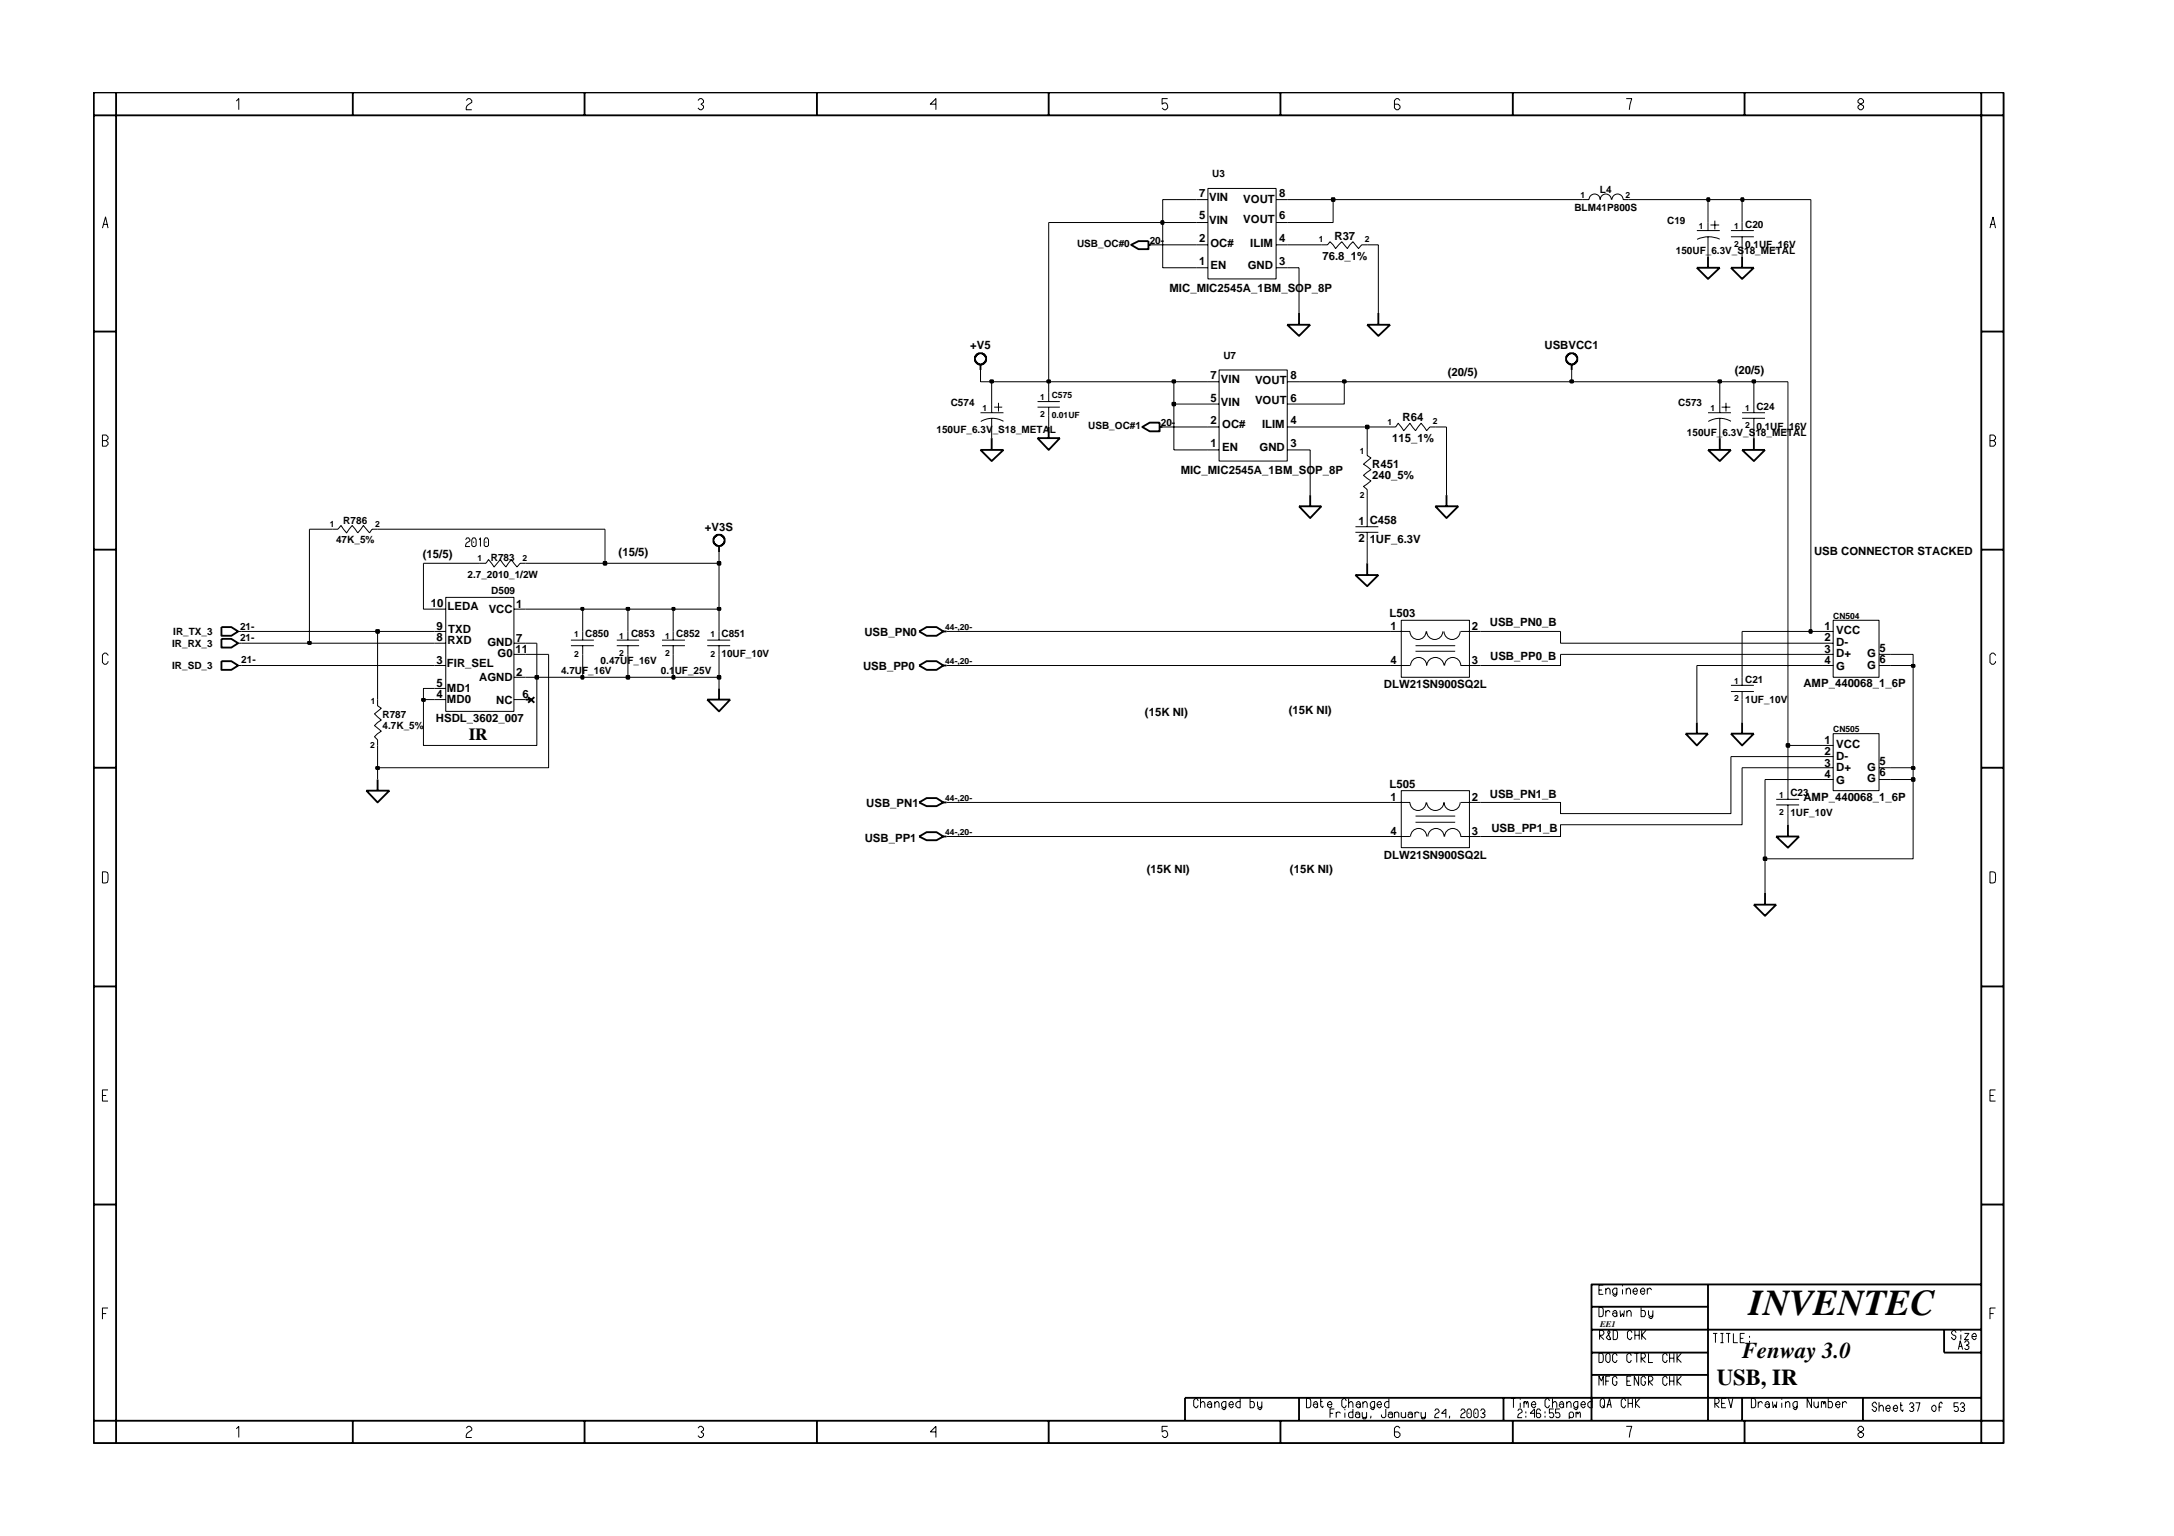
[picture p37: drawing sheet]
<svg xmlns="http://www.w3.org/2000/svg" width="297mm" height="210mm" viewBox="0 0 297 210" stroke-linecap="round" stroke-linejoin="round" font-family="sans-serif">
<defs><g id="words">
<text font-size="5" x="239" y="179.7">INVENTEC</text>
<g font-size="3.1">
<text x="238" y="185.6">Fenway 3.0</text>
<text x="234.6" y="189.2">USB, IR</text>
</g>
<text font-size="2.3" x="64" y="101.1">IR</text>
<g font-size="1.6">
<text x="163.9" y="30">5</text>
<text x="163.9" y="26.9">7</text>
<text x="165.2" y="27.4">VIN</text>
<text x="169.9" y="27.7">VOUT</text>
<text x="174.8" y="30">6</text>
<text x="174.8" y="26.9">8</text>
<text x="163.9" y="33.1">2</text>
<text x="165.2" y="30.6">VIN</text>
<text x="165.4" y="33.7">OC#</text>
<text x="169.9" y="30.4">VOUT</text>
<text x="170.8" y="33.7">ILIM</text>
<text x="174.8" y="33.1">4</text>
<text x="180.7" y="35.5">76.8_1%</text>
<text x="182.3" y="32.8">R37</text>
<text x="159.8" y="39.9">MIC_MIC2545A_1BM_SOP_8P</text>
<text x="163.9" y="36.3">1</text>
<text x="165.4" y="36.8">EN</text>
<text x="170.5" y="36.8">GND</text>
<text x="174.8" y="36.3">3</text>
<text x="132.6" y="47.7">+V5</text>
<text x="211" y="47.7">USBVCC1</text>
<text x="165.4" y="51.7">7</text>
<text x="166.8" y="52.3">VIN</text>
<text x="171.5" y="52.5">VOUT</text>
<text x="176.3" y="51.7">8</text>
<text x="197.8" y="51.4">(20/5)</text>
<text x="237" y="51.1">(20/5)</text>
<text x="165.4" y="54.9">5</text>
<text x="165.4" y="57.9">2</text>
<text x="166.8" y="55.5">VIN</text>
<text x="167" y="58.5">OC#</text>
<text x="171.5" y="55.2">VOUT</text>
<text x="172.4" y="58.5">ILIM</text>
<text x="176.3" y="54.9">6</text>
<text x="176.3" y="57.9">4</text>
<text x="191.6" y="57.6">R64</text>
<text x="161.3" y="64.8">MIC_MIC2545A_1BM_SOP_8P</text>
<text x="165.4" y="61.1">1</text>
<text x="167" y="61.6">EN</text>
<text x="172.1" y="61.6">GND</text>
<text x="176.3" y="61.1">3</text>
<text x="187.5" y="65.5">240_5%</text>
<text x="187.5" y="64">R451</text>
<text x="190.2" y="60.4">115_1%</text>
<text x="185.6" y="71.7">1 C458</text>
<text x="57.8" y="76.2">(15/5)</text>
<text x="84.5" y="76">(15/5)</text>
<text x="96.3" y="72.6">+V3S</text>
<text x="185.6" y="74.1">2</text>
<text x="187.1" y="74.3">1UF_6.3V</text>
<text x="247.9" y="75.9">USB CONNECTOR STACKED</text>
<text x="58.9" y="83">10</text>
<text x="61.2" y="83.4">LEDA</text>
<text x="66.8" y="83.8">VCC</text>
<text x="70.5" y="83.1">1</text>
<text x="59.6" y="87.6">8</text>
<text x="59.6" y="86.1">9</text>
<text x="61.2" y="88">RXD</text>
<text x="61.2" y="86.5">TXD</text>
<text x="66.6" y="88.2">GND</text>
<text x="68" y="89.8">G0</text>
<text x="70.4" y="89.3">11</text>
<text x="70.5" y="87.7">7</text>
<text x="118.1" y="86.9">USB_PN0</text>
<text x="189.9" y="84.3">L503</text>
<text x="190" y="86.1">1</text>
<text x="201.1" y="86.1">2</text>
<text x="203.6" y="85.5">USB_PN0_B</text>
<text x="249.3" y="89.3">3</text>
<text x="249.3" y="87.6">2</text>
<text x="249.3" y="86.1">1</text>
<text x="250.9" y="89.8">D+</text>
<text x="250.9" y="88.2">D-</text>
<text x="250.9" y="86.7">VCC</text>
<text x="255.1" y="89.8">G</text>
<text x="256.8" y="89">5</text>
<text x="59.6" y="90.8">3</text>
<text x="59.6" y="95.4">4</text>
<text x="59.6" y="93.9">5</text>
<text x="61.1" y="91.1">FIR_SEL</text>
<text x="61.1" y="94.6">MD1</text>
<text x="65.5" y="93.1">AGND</text>
<text x="70.5" y="92.4">2</text>
<text x="71.4" y="95.4">6</text>
<text x="117.9" y="91.5">USB_PP0</text>
<text x="189.1" y="94.1">DLW21SN900SQ2L</text>
<text x="190" y="90.8">4</text>
<text x="201.1" y="90.8">3</text>
<text x="203.6" y="90.2">USB_PP0_B</text>
<text x="246.4" y="93.9">AMP_440068_1_6P</text>
<text x="249.3" y="90.8">4</text>
<text x="250.9" y="91.5">G</text>
<text x="255.1" y="91.4">G</text>
<text x="256.8" y="90.6">6</text>
<text x="59.6" y="98.6">HSDL_3602_007</text>
<text x="61.1" y="96.1">MD0</text>
<text x="67.8" y="96.2">NC</text>
<text x="156.4" y="97.8">(15K NI)</text>
<text x="176.1" y="97.5">(15K NI)</text>
<text x="249.3" y="101.7">1</text>
<text x="189.9" y="107.7">L505</text>
<text x="249.3" y="106.4">4</text>
<text x="249.3" y="104.7">3</text>
<text x="249.3" y="103.2">2</text>
<text x="250.9" y="107.1">G</text>
<text x="250.9" y="105.3">D+</text>
<text x="250.9" y="103.8">D-</text>
<text x="250.9" y="102.3">VCC</text>
<text x="255.1" y="105.3">G</text>
<text x="255.1" y="106.9">G</text>
<text x="256.8" y="104.5">5</text>
<text x="256.8" y="106.1">6</text>
<text x="118.4" y="110.2">USB_PN1</text>
<text x="190" y="109.4">1</text>
<text x="201.1" y="109.4">2</text>
<text x="203.6" y="109">USB_PN1_B</text>
<text x="203.8" y="113.7">USB_PP1_B</text>
<text x="246.4" y="109.4">AMP_440068_1_6P</text>
<text x="118.2" y="115.1">USB_PP1</text>
<text x="156.7" y="119.3">(15K NI)</text>
<text x="176.2" y="119.3">(15K NI)</text>
<text x="189.1" y="117.4">DLW21SN900SQ2L</text>
<text x="190" y="114.1">4</text>
<text x="201.1" y="114.1">3</text>
</g>
<g font-size="1.4">
<text x="165.6" y="24.2">U3</text>
<text x="215.1" y="28.8">BLM41P800S</text>
<text x="218.6" y="26.3">L4</text>
<text x="147.2" y="33.8">USB_OC#0</text>
<text x="157.1" y="33.3">20-</text>
<text x="227.8" y="30.6">C19</text>
<text x="229" y="34.6">150UF_6.3V_S18_METAL</text>
<text x="238.4" y="31.2">C20</text>
<text x="238.4" y="33.9">0.1UF_16V</text>
<text x="167.2" y="49.1">U7</text>
<text x="128" y="59.1">150UF_6.3V_S18_METAL</text>
<text x="129.9" y="55.5">C574</text>
<text x="148.7" y="58.7">USB_OC#1</text>
<text x="158.6" y="58.2">20-</text>
<text x="229.3" y="55.5">C573</text>
<text x="230.5" y="59.5">150UF_6.3V_S18_METAL</text>
<text x="240" y="58.8">0.1UF_16V</text>
<text x="240" y="56">C24</text>
<text x="46.9" y="71.6">R786</text>
<text x="45.9" y="74.3">47K_5%</text>
<text x="67.1" y="76.6">R783</text>
<text x="63.9" y="78.9">2.7_2010_1/2W</text>
<text x="67.1" y="81.2">D509</text>
<text x="23.5" y="88.4">IR_RX_3</text>
<text x="23.7" y="86.8">IR_TX_3</text>
<text x="32.8" y="86.1">21-</text>
<text x="32.8" y="87.6">21-</text>
<text x="80" y="87.1">C850</text>
<text x="86.2" y="87.1">C853</text>
<text x="92.4" y="87.1">C852</text>
<text x="98.6" y="87.1">C851</text>
<text x="98.6" y="89.8">10UF_10V</text>
<text x="23.5" y="91.4">IR_SD_3</text>
<text x="33" y="90.6">21-</text>
<text x="76.7" y="92.1">4.7UF_16V</text>
<text x="82.1" y="90.8">0.47UF_16V</text>
<text x="90.3" y="92.1">0.1UF_25V</text>
<text x="238.4" y="93.3">C21</text>
<text x="52.3" y="99.7">4.7K_5%</text>
<text x="52.3" y="98.1">R787</text>
<text x="238.4" y="96">1UF_10V</text>
<text x="244.6" y="111.5">1UF_10V</text>
<text x="244.6" y="108.8">C23</text>
</g>
<g font-size="1.2">
<text x="215.9" y="27.1">1</text>
<text x="222.1" y="27.1">2</text>
<text x="180.2" y="33.1">1</text>
<text x="186.5" y="33.1">2</text>
<text x="232.1" y="31.3">1</text>
<text x="236.9" y="31.3">1</text>
<text x="236.9" y="33.7">2</text>
<text x="134.2" y="56.2">1</text>
<text x="142.1" y="54.6">1</text>
<text x="142.1" y="57">2</text>
<text x="143.7" y="57.2">0.01UF</text>
<text x="143.7" y="54.5">C575</text>
<text x="189.6" y="58">1</text>
<text x="195.8" y="57.9">2</text>
<text x="233.7" y="56.2">1</text>
<text x="238.4" y="56.2">1</text>
<text x="238.4" y="58.5">2</text>
<text x="185.8" y="62">1</text>
<text x="45.1" y="72">1</text>
<text x="51.3" y="72">2</text>
<text x="185.8" y="68.1">2</text>
<text x="65.2" y="76.6">1</text>
<text x="71.4" y="76.6">2</text>
<text x="78.4" y="89.8">2</text>
<text x="78.4" y="87.1">1</text>
<text x="84.6" y="87.3">1</text>
<text x="84.6" y="89.6">2</text>
<text x="90.9" y="87.3">1</text>
<text x="90.9" y="89.6">2</text>
<text x="97.1" y="89.8">2</text>
<text x="97.1" y="87.1">1</text>
<text x="129.1" y="86.1">44-,20-</text>
<text x="250.5" y="84.6">CN504</text>
<text x="129.1" y="90.8">44-,20-</text>
<text x="236.9" y="93.5">1</text>
<text x="236.9" y="95.9">2</text>
<text x="50.7" y="96.2">1</text>
<text x="250.5" y="100.1">CN505</text>
<text x="50.6" y="102.2">2</text>
<text x="129.1" y="109.4">44-,20-</text>
<text x="243.1" y="109.1">1</text>
<text x="243.1" y="111.4">2</text>
<text x="129.1" y="114.1">44-,20-</text>
<text x="218.6" y="181.3">EE1</text>
</g>
</g></defs>
<g fill="none" stroke="#000" stroke-width=".14">
<path d="M163.5 27.3h1.5M163.5 30.4h1.5M163.5 33.5h1.5M163.5 36.6h1.5M165 25.8h9.4v12.3h-9.4zM174.4 27.3h1.5M174.4 30.4h1.5M174.4 33.5h1.5M174.4 36.6h1.5M180.5 33.5h.9l.3-.5 .8 1 .8-1 .8 1 .8-1 .7 1 .4-.5h.8M216.3 27.3h.8a.76 .76 0 0 1 .8-.8 .76 .76 0 0 1 .7 .8 .76 .76 0 0 1 .8-.8 .76 .76 0 0 1 .8 .8M220.2 27.3a.76 .76 0 0 1 .8-.8 .76 .76 0 0 1 .8 .8h.7"/>
<path d="M231.8 31.5h3.2M233.4 30.4v1.1M233.4 32.4v1.1M233.7 30.7h1.2M234.3 30.2v1.1M235 32.7a3.7 3.7 0 0 0-3.1 0M236.5 31.5h3.1M236.5 32.4h3.1M238 30.4v1.1M238 32.4v1.1M134 56.4h3.1M135.5 55.2v1.2"/>
<path d="M135.5 57.2v1.1M135.8 55.6h1.1M136.4 55v1.2M137.1 57.6a3 3 0 0 0-3.1 0M141.8 55.6h3M141.8 54.9h3M143.3 53.7v1.2M143.3 55.6v1.2M165 52.2h1.6M165 55.2h1.6M165 58.3h1.6M166.6 50.6h9.3v12.4h-9.3z"/>
<path d="M175.9 52.2h1.6M175.9 55.2h1.6M175.9 58.3h1.6M189.9 58.3h.8l.3-.5 .8 1.1 .8-1.1 .8 1.1 .8-1.1 .7 1.1 .5-.6h.7M233.4 56.4h3.1M235 55.2v1.2M235 57.2v1.1M235.2 55.6h1.2M235.8 55v1.2M236.5 57.6a3 3 0 0 0-3.1 0M238 56.4h3.2M238 57.2h3.2"/>
<path d="M239.6 55.2v1.2M239.6 57.2v1.1M45.4 72.3h.8l.4-.5 .8 1 .7-1 .8 1 .7-1 .9 1 .3-.5h.8M65.6 77h.8l.3-.5 .8 1 .9-1 .7 1 .8-1 .7 1 .5-.5h.7M165 61.5h1.6M175.9 61.5h1.6M185.2 72h3.1M185.2 72.7h3.1M186.8 61.5v.7l.5 .4-1 .8 1 .8-1 .8 1 .7-1 .8 .5 .4v.8M186.8 70.8v1.2M186.8 72.7v1.1M32.5 86.3h.5"/>
<path d="M32.5 90.9h.5M32.5 87.9h.5M51.6 95.6v.8l.5 .4-.9 .8 .9 .8-.9 .8 .9 .7-.9 .8 .4 .4v.8M59.4 86.3h1.5M59.4 90.9h1.5M59.4 94.1h1.5M59.4 87.9h1.5M59.4 83.2h1.5M59.4 95.6h1.5M60.9 81.6h9.3v15.6h-9.3zM70.2 92.6h1.6M70.2 87.9h1.6"/>
<path d="M70.2 83.2h1.6M70.2 95.6h1.6M70.2 89.4h1.6M78 87.5h3.1M78 88.2h3.1M79.6 86.3v1.2M79.6 88.2v1.2M84.3 87.5h3M84.3 88.2h3M85.8 86.3v1.2M85.8 88.2v1.2M90.5 87.5h3.1"/>
<path d="M90.5 88.2h3.1M92 86.3v1.2M92 88.2v1.2M96.6 87.5h3.2M96.6 88.2h3.2M98.2 86.3v1.2M98.2 88.2v1.2M189.9 86.3h2.7a1.1 1.1 0 0 0 1.1 1.1 1.1 1.1 0 0 0 1.1-1.1M189.9 90.9h2.7M191.5 84.8h9.3v7.8h-9.3zM192.7 90.9a1.1 1.1 0 0 1 1.1-1.1 1.1 1.1 0 0 1 1.1 1.1M193.4 88.2h5.4"/>
<path d="M193.4 89h5.4M194.9 86.3a1.1 1.1 0 0 0 1.1 1.1 1.1 1.1 0 0 0 1.1-1.1M194.9 90.9a1.19 1.19 0 0 1 1.2-1.1 1.19 1.19 0 0 1 1.2 1.1M197.3 86.3a1.1 1.1 0 0 0 1.1 1.1 1.1 1.1 0 0 0 1.1-1.1M197.4 90.9a1.1 1.1 0 0 1 1.1-1.1 1.1 1.1 0 0 1 1.1 1.1h2.7M199.6 86.3h2.7M236.5 93.7h3.1M236.5 94.5h3.1M238 92.6v1.1M238 94.5v1.1M248.9 86.3h1.6M248.9 90.9h1.6"/>
<path d="M248.9 87.9h1.6M248.9 89.4h1.6M250.5 84.8h6.2v7.8h-6.2zM256.7 90.9h1.6M256.7 89.4h1.6M189.9 109.7h2.7a1.1 1.1 0 0 0 1.1 1.1 1.1 1.1 0 0 0 1.1-1.1M189.9 114.3h2.7M191.5 108h9.3v7.8h-9.3zM192.7 114.3a1.1 1.1 0 0 1 1.1-1.1 1.1 1.1 0 0 1 1.1 1.1M193.4 112.4h5.4M193.4 111.5h5.4M195.1 114.3a1.1 1.1 0 0 1 1.1-1.1 1.1 1.1 0 0 1 1.1 1.1"/>
<path d="M197.4 114.3a1.1 1.1 0 0 1 1.1-1.1 1.1 1.1 0 0 1 1.1 1.1h2.7M199.5 109.7a1.1 1.1 0 0 1-1.1 1.1 1.1 1.1 0 0 1-1.1-1.1 1.19 1.19 0 0 1-1.2 1.1 1.19 1.19 0 0 1-1.2-1.1M199.6 109.7h2.7M241.2 117.4v4.6M242.7 109.2h3.1M242.7 110h3.1M244.3 108v1.2M244.3 110v1.2M248.9 101.9h1.6M248.9 103.4h1.6M248.9 104.9h1.6M248.9 106.5h1.6"/>
<path d="M250.5 100.3h6.2v7.7h-6.2zM256.7 104.9h1.6M256.7 106.5h1.6"/>
</g>
<g fill="none" stroke="#000" stroke-width=".25">
<path d="M154.5 33.5l1.1-.6h1.3v1.2h-1.3zM156.9 33.5h.4M231.8 36.6h3.2l-1.6 1.5zM233.4 35.1v1.5M236.5 36.6h3.1l-1.6 1.5zM238 35.1v1.5M133.3 48.6l.2-.2a.72 .72 0 0 1 1 0l.2 .4v.5l-.5 .5h-.5l-.4-.3v-.2h-.1zM134 49.8v.8M135.5 59.9v1.6M141.8 59.9h3l-1.5 1.6zM143.3 58.3v1.6M156.1 58.3l1-.5h1.3v1.1h-1.3z"/>
<path d="M158.4 58.3h.5M175.9 44.4h3.1l-1.5 1.5zM177.5 42.8v1.6M186.8 44.4h3.1l-1.6 1.5zM188.3 42.8v1.6M214.1 48.6l.2-.2a.72 .72 0 0 1 1 0l.2 .4v.5l-.5 .5h-.5l-.4-.3v-.2h-.1zM214.7 49.8v.8M235 59.9v1.6M239.6 59.9v1.6M97.6 73.4l.2-.1a.72 .72 0 0 1 .9 0l.3 .3v.5l-.5 .5h-.5l-.4-.3v-.2h-.1zM98.2 74.7v.8M134 61.5h3.1l-1.6 1.5z"/>
<path d="M177.5 69.2h3l-1.5 1.6zM179 67.7v1.5M185.2 78.6h3.1l-1.5 1.5zM186.8 77v1.6M196.1 69.2h3.1l-1.6 1.6zM197.6 67.7v1.5M233.4 61.5h3.1l-1.5 1.5zM238 61.5h3.2l-1.6 1.5zM30.3 87.3h1.3l.9 .6-.9 .6h-1.3zM30.3 90.4h1.3l.9 .5-.9 .6h-1.3zM30.3 85.7h1.3l.9 .6-.9 .6h-1.3zM71.8 95.6h.8"/>
<path d="M72.2 95.3l.8 .7M73 95.3l-.8 .7M96.6 95.6h3.2l-1.6 1.6zM98.2 94.1v1.5M125.6 86.3l1-.6h1.4l.9 .6-.9 .6h-1.4zM125.6 90.9l1-.5h1.4l.9 .5-.9 .6h-1.4zM128.9 86.3h.4M128.9 90.9h.4M231.8 98.7v1.6M238 98.7v1.6M50.1 108h3.1l-1.6 1.7zM51.6 106.5v1.5"/>
<path d="M125.6 109.7l1-.6h1.4l.9 .6-.9 .5h-1.4zM125.6 114.3l1-.6h1.4l.9 .6-.9 .5h-1.4zM128.9 109.7h.4M128.9 114.3h.4M230.3 100.3h3.1l-1.6 1.6zM236.5 100.3h3.1l-1.6 1.6zM242.7 114.3h3.1l-1.5 1.5zM244.3 112.7v1.6M239.6 123.6h3.1l-1.5 1.6zM241.2 122v1.6"/>
</g>
<path d="M241 117.2h.3v.3h-.3z" fill-rule="evenodd" fill="#c2c2c2" stroke="#000" stroke-width=".25"/>
<path d="M241 117.2h.3v.3h-.3z" fill="none" stroke="#000" stroke-width=".25"/>
<path d="M51.6 104.9v1.6M129.3 114.3h60.6M129.3 109.7h60.6M236.5 103.4v7.8h-23.3v-1.5h-10.9M238 104.9v7.8h-24.8v1.6h-10.9M244.3 101.9v6.1M244.3 111.2v1.5M248.9 106.5h-7.7v10.9h20.2v-10.9h-3.1" fill="none" stroke="#000" stroke-width=".14"/>
<path d="M261.2 106.4h.4v.3h-.4z" fill-rule="evenodd" fill="#c2c2c2" stroke="#000" stroke-width=".25"/>
<path d="M261.2 106.4h.4v.3h-.4z" fill="none" stroke="#000" stroke-width=".25"/>
<path d="M261.4 104.9v1.6" fill="none" stroke="#000" stroke-width=".14"/>
<path d="M51.4 104.8h.4v.3h-.4z" fill-rule="evenodd" fill="#c2c2c2" stroke="#000" stroke-width=".25"/>
<path d="M51.4 104.8h.4v.3h-.4z" fill="none" stroke="#000" stroke-width=".25"/>
<path d="M75 89.4v15.5h-23.4v-3M238 104.9h10.9M258.3 104.9h3.1" fill="none" stroke="#000" stroke-width=".14"/>
<path d="M261.2 104.8h.4v.3h-.4z" fill-rule="evenodd" fill="#c2c2c2" stroke="#000" stroke-width=".25"/>
<path d="M261.2 104.8h.4v.3h-.4z" fill="none" stroke="#000" stroke-width=".25"/>
<path d="M73.3 92.6v9.3h-15.4v-6.3M261.4 90.9v14M236.5 103.4h12.4" fill="none" stroke="#000" stroke-width=".14"/>
<path d="M244.1 101.7h.4v.3h-.4z" fill-rule="evenodd" fill="#c2c2c2" stroke="#000" stroke-width=".25"/>
<path d="M244.1 101.7h.4v.3h-.4z" fill="none" stroke="#000" stroke-width=".25"/>
<path d="M244.3 52.2v49.7h4.6M51.6 86.3v9.3M231.8 90.9v7.8M238 95.6v3.1" fill="none" stroke="#000" stroke-width=".14"/>
<path d="M57.7 95.5h.3v.3h-.3z" fill-rule="evenodd" fill="#c2c2c2" stroke="#000" stroke-width=".25"/>
<path d="M57.7 95.5h.3v.3h-.3z" fill="none" stroke="#000" stroke-width=".25"/>
<path d="M59.4 94.1h-1.5v1.5h1.5M71.8 92.6h1.5M98.2 92.6v1.5" fill="none" stroke="#000" stroke-width=".14"/>
<path d="M73.2 92.4h.3v.3h-.3z" fill-rule="evenodd" fill="#c2c2c2" stroke="#000" stroke-width=".25"/>
<path d="M73.2 92.4h.3v.3h-.3z" fill="none" stroke="#000" stroke-width=".25"/>
<path d="M73.3 87.9v4.7h6.3" fill="none" stroke="#000" stroke-width=".14"/>
<path d="M79.4 92.4h.3v.3h-.3z" fill-rule="evenodd" fill="#c2c2c2" stroke="#000" stroke-width=".25"/>
<path d="M79.4 92.4h.3v.3h-.3z" fill="none" stroke="#000" stroke-width=".25"/>
<path d="M79.6 89.4v3.2h6.2" fill="none" stroke="#000" stroke-width=".14"/>
<path d="M85.6 92.4h.4v.3h-.4z" fill-rule="evenodd" fill="#c2c2c2" stroke="#000" stroke-width=".25"/>
<path d="M85.6 92.4h.4v.3h-.4z" fill="none" stroke="#000" stroke-width=".25"/>
<path d="M85.8 89.4v3.2h6.2" fill="none" stroke="#000" stroke-width=".14"/>
<path d="M91.9 92.4h.2v.3h-.2z" fill-rule="evenodd" fill="#c2c2c2" stroke="#000" stroke-width=".25"/>
<path d="M91.9 92.4h.2v.3h-.2z" fill="none" stroke="#000" stroke-width=".25"/>
<path d="M92 89.4v3.2h6.2" fill="none" stroke="#000" stroke-width=".14"/>
<path d="M98.1 92.4h.3v.3h-.3z" fill-rule="evenodd" fill="#c2c2c2" stroke="#000" stroke-width=".25"/>
<path d="M98.1 92.4h.3v.3h-.3z" fill="none" stroke="#000" stroke-width=".25"/>
<path d="M33 90.9h26.4M98.2 89.4v3.2M129.3 90.9h60.6M213.2 89.4v1.5h-10.9M231.8 90.9h17.1M238 86.3v6.3M258.3 90.9h3.1" fill="none" stroke="#000" stroke-width=".14"/>
<path d="M261.2 90.9h.4v.2h-.4z" fill-rule="evenodd" fill="#c2c2c2" stroke="#000" stroke-width=".25"/>
<path d="M261.2 90.9h.4v.2h-.4z" fill="none" stroke="#000" stroke-width=".25"/>
<path d="M33 87.9h9.3M71.8 89.4h3.2M213.2 89.4h35.7M258.3 89.4h3.1v1.5" fill="none" stroke="#000" stroke-width=".14"/>
<path d="M42.1 87.7h.3v.3h-.3z" fill-rule="evenodd" fill="#c2c2c2" stroke="#000" stroke-width=".25"/>
<path d="M42.1 87.7h.3v.3h-.3z" fill="none" stroke="#000" stroke-width=".25"/>
<path d="M42.3 72.3v15.6h17.1M33 86.3h18.6M71.8 87.9h1.5M213.2 86.3v1.6h35.7" fill="none" stroke="#000" stroke-width=".14"/>
<path d="M51.4 86.1h.4v.4h-.4z" fill-rule="evenodd" fill="#c2c2c2" stroke="#000" stroke-width=".25"/>
<path d="M51.4 86.1h.4v.4h-.4z" fill="none" stroke="#000" stroke-width=".25"/>
<path d="M51.6 86.3h7.8M79.6 83.2v3.1M85.8 83.2v3.1M92 83.2v3.1M98.2 83.2v3.1M129.3 86.3h60.6M202.3 86.3h10.9M238 86.3h9.4" fill="none" stroke="#000" stroke-width=".14"/>
<path d="M247.3 86.1h.2v.4h-.2z" fill-rule="evenodd" fill="#c2c2c2" stroke="#000" stroke-width=".25"/>
<path d="M247.3 86.1h.2v.4h-.2z" fill="none" stroke="#000" stroke-width=".25"/>
<path d="M247.4 27.3v59h1.5M57.9 77v6.2h1.5M71.8 83.2h7.8" fill="none" stroke="#000" stroke-width=".14"/>
<path d="M79.4 83.1h.3v.2h-.3z" fill-rule="evenodd" fill="#c2c2c2" stroke="#000" stroke-width=".25"/>
<path d="M79.4 83.1h.3v.2h-.3z" fill="none" stroke="#000" stroke-width=".25"/>
<path d="M79.6 83.2h6.2" fill="none" stroke="#000" stroke-width=".14"/>
<path d="M85.6 83.1h.4v.2h-.4z" fill-rule="evenodd" fill="#c2c2c2" stroke="#000" stroke-width=".25"/>
<path d="M85.6 83.1h.4v.2h-.4z" fill="none" stroke="#000" stroke-width=".25"/>
<path d="M85.8 83.2h6.2" fill="none" stroke="#000" stroke-width=".14"/>
<path d="M91.9 83.1h.2v.2h-.2z" fill-rule="evenodd" fill="#c2c2c2" stroke="#000" stroke-width=".25"/>
<path d="M91.9 83.1h.2v.2h-.2z" fill="none" stroke="#000" stroke-width=".25"/>
<path d="M92 83.2h6.2" fill="none" stroke="#000" stroke-width=".14"/>
<path d="M98.1 83.1h.3v.2h-.3z" fill-rule="evenodd" fill="#c2c2c2" stroke="#000" stroke-width=".25"/>
<path d="M98.1 83.1h.3v.2h-.3z" fill="none" stroke="#000" stroke-width=".25"/>
<path d="M57.9 77h7.7M71.8 77h10.9M98.2 77v6.2" fill="none" stroke="#000" stroke-width=".14"/>
<path d="M82.5 76.8h.3v.3h-.3z" fill-rule="evenodd" fill="#c2c2c2" stroke="#000" stroke-width=".25"/>
<path d="M82.5 76.8h.3v.3h-.3z" fill="none" stroke="#000" stroke-width=".25"/>
<path d="M82.7 72.3v4.7h15.5" fill="none" stroke="#000" stroke-width=".14"/>
<path d="M98.1 76.8h.3v.3h-.3z" fill-rule="evenodd" fill="#c2c2c2" stroke="#000" stroke-width=".25"/>
<path d="M98.1 76.8h.3v.3h-.3z" fill="none" stroke="#000" stroke-width=".25"/>
<g fill="none" stroke="#000" stroke-width=".14">
<path d="M135.5 58.3v1.6M143.3 56.8v1.5M158.9 58.3h6.1M160.4 55.2v6.3h4.6M177.5 58.3h9.3v3.2M197.6 58.3v9.4M235 58.3v1.6M239.6 58.3v1.6M42.3 72.3h3.1M51.6 72.3h31.1M98.2 75.5v1.5M177.5 61.5h1.5v6.2"/>
<path d="M186.8 67.7v3.1M186.8 73.8v3.2"/>
</g>
<path d="M186.6 58.2h.4v.3h-.4z" fill-rule="evenodd" fill="#c2c2c2" stroke="#000" stroke-width=".25"/>
<path d="M186.6 58.2h.4v.3h-.4z" fill="none" stroke="#000" stroke-width=".25"/>
<path d="M135.5 52.2v3M186.8 58.3h3.1M196.1 58.3h1.5" fill="none" stroke="#000" stroke-width=".14"/>
<path d="M160.2 55h.4v.4h-.4z" fill-rule="evenodd" fill="#c2c2c2" stroke="#000" stroke-width=".25"/>
<path d="M160.2 55h.4v.4h-.4z" fill="none" stroke="#000" stroke-width=".25"/>
<path d="M134 50.6v1.6h1.5M143.3 52.2v1.5M160.4 52.2v3h4.6M183.7 52.2v3h-6.2M235 52.2v3M239.6 52.2v3" fill="none" stroke="#000" stroke-width=".14"/>
<path d="M135.3 52h.4v.3h-.4z" fill-rule="evenodd" fill="#c2c2c2" stroke="#000" stroke-width=".25"/>
<path d="M135.3 52h.4v.3h-.4z" fill="none" stroke="#000" stroke-width=".25"/>
<path d="M135.5 52.2h7.8" fill="none" stroke="#000" stroke-width=".14"/>
<path d="M143.1 52h.4v.3h-.4z" fill-rule="evenodd" fill="#c2c2c2" stroke="#000" stroke-width=".25"/>
<path d="M143.1 52h.4v.3h-.4z" fill="none" stroke="#000" stroke-width=".25"/>
<path d="M143.3 30.4v21.8h17.1" fill="none" stroke="#000" stroke-width=".14"/>
<path d="M160.2 52h.4v.3h-.4z" fill-rule="evenodd" fill="#c2c2c2" stroke="#000" stroke-width=".25"/>
<path d="M160.2 52h.4v.3h-.4z" fill="none" stroke="#000" stroke-width=".25"/>
<path d="M160.4 52.2h4.6M177.5 52.2h6.2" fill="none" stroke="#000" stroke-width=".14"/>
<path d="M183.5 52h.3v.3h-.3z" fill-rule="evenodd" fill="#c2c2c2" stroke="#000" stroke-width=".25"/>
<path d="M183.5 52h.3v.3h-.3z" fill="none" stroke="#000" stroke-width=".25"/>
<path d="M183.7 52.2h31" fill="none" stroke="#000" stroke-width=".14"/>
<path d="M214.6 52h.3v.3h-.3z" fill-rule="evenodd" fill="#c2c2c2" stroke="#000" stroke-width=".25"/>
<path d="M214.6 52h.3v.3h-.3z" fill="none" stroke="#000" stroke-width=".25"/>
<path d="M214.7 50.6v1.6h20.3" fill="none" stroke="#000" stroke-width=".14"/>
<path d="M234.8 52h.3v.3h-.3z" fill-rule="evenodd" fill="#c2c2c2" stroke="#000" stroke-width=".25"/>
<path d="M234.8 52h.3v.3h-.3z" fill="none" stroke="#000" stroke-width=".25"/>
<path d="M235 52.2h4.6" fill="none" stroke="#000" stroke-width=".14"/>
<path d="M239.5 52h.3v.3h-.3z" fill-rule="evenodd" fill="#c2c2c2" stroke="#000" stroke-width=".25"/>
<path d="M239.5 52h.3v.3h-.3z" fill="none" stroke="#000" stroke-width=".25"/>
<path d="M143.3 30.4h15.6v6.2h4.6M157.3 33.5h6.2M175.9 36.6h1.6v6.2M175.9 33.5h4.6M186.8 33.5h1.5v9.3M233.4 33.5v1.6M238 33.5v1.6M239.6 52.2h4.7" fill="none" stroke="#000" stroke-width=".14"/>
<path d="M158.7 30.2h.2v.4h-.2z" fill-rule="evenodd" fill="#c2c2c2" stroke="#000" stroke-width=".25"/>
<path d="M158.7 30.2h.2v.4h-.2z" fill="none" stroke="#000" stroke-width=".25"/>
<path d="M163.5 27.3h-4.6v3.1h4.6M175.9 27.3h6.2v3.1h-6.2M233.4 27.3v3.1M238 27.3v3.1" fill="none" stroke="#000" stroke-width=".14"/>
<path d="M182 27.1h.3v.3h-.3z" fill-rule="evenodd" fill="#c2c2c2" stroke="#000" stroke-width=".25"/>
<path d="M182 27.1h.3v.3h-.3z" fill="none" stroke="#000" stroke-width=".25"/>
<path d="M182.1 27.3h34.2M222.5 27.3h10.9" fill="none" stroke="#000" stroke-width=".14"/>
<path d="M233.3 27.1h.2v.3h-.2z" fill-rule="evenodd" fill="#c2c2c2" stroke="#000" stroke-width=".25"/>
<path d="M233.3 27.1h.2v.3h-.2z" fill="none" stroke="#000" stroke-width=".25"/>
<path d="M233.4 27.3h4.6" fill="none" stroke="#000" stroke-width=".14"/>
<path d="M237.9 27.1h.3v.3h-.3z" fill-rule="evenodd" fill="#c2c2c2" stroke="#000" stroke-width=".25"/>
<g fill="none" stroke="#000" stroke-width=".25">
<path d="M12.8 12.6h261v184.6h-261zM12.8 15.8h261M15.9 12.6v184.6M48.2 12.6v3.2M79.9 12.6v3.2M111.6 12.6v3.2M143.3 12.6v3.2M174.9 12.6v3.2M206.7 12.6v3.2M238.4 12.6v3.2M270.7 12.6v184.6M237.9 27.1h.3v.3h-.3z"/>
<path d="M12.8 45.3h3.1M270.7 45.3h3.1M12.8 75.1h3.1M270.7 75.1h3.1M12.8 104.9h3.1M270.7 104.9h3.1M12.8 134.8h3.1M270.7 134.8h3.1M12.8 164.6h3.1M217.5 178.6h15.9M233.4 175.5v18.7M270.7 175.5h-53.2v18.7"/>
<path d="M270.7 164.6h3.1M12.8 194.2h261M48.2 194.2v3M79.9 194.2v3M111.6 194.2v3M143.3 194.2v3M174.9 194.2v3M177.5 191v3.2M205.4 191v3.2M206.7 194.2v3M217.5 181.7h53.2M217.5 184.8h15.9"/>
<path d="M217.5 187.9h15.9M238 191v3.2M238.4 194.2v3M254.5 191v3.2M265.6 181.7v3.1h5.1M270.7 191h-108.8v3.2"/>
</g>
<g fill="none" stroke="#000" stroke-width=".14">
<path d="M32.3 13.8l.3-.3v1.5M63.7 13.7l.3-.2h.2l.3 .2v.3l-.5 .3-.3 .4v.3h.8M95.4 13.7l.2-.2h.3l.2 .2v.3l-.3 .2 .3 .3v.2l-.2 .3h-.3l-.2-.3M127.9 14.2h-.8l.8-.7v1.5M159.5 13.5h-.7v.7l.2-.1a.5 .5 0 0 1 .5 .6l-.2 .3h-.3l-.2-.3M191.3 13.7l-.3-.2h-.2l-.3 .2v1l.3 .3h.2l.3-.3v-.2l-.3-.3h-.5M222.2 13.5h.8l-.4 1.5M253.9 13.7l.2-.2h.3l.2 .2v.3l-.7 .5v.2l.2 .3h.3l.2-.3v-.2l-.7-.5zM14 31.2l.4-1.6 .4 1.6M14.1 30.7h.6M238 27.3h9.4M271.9 31.2l.4-1.6 .4 1.6"/>
<path d="M272 30.7h.6M14 59.5h.5l.3 .2v.3l-.3 .2 .3 .3v.2l-.3 .3h-.5zM14 60.2h.5M63.6 73.8l.2-.3h.2l.2 .3v.1l-.4 .3-.2 .3v.2h.6M64.6 73.5h.3l.2 .3v.7l-.2 .2h-.3l-.1-.2v-.7zM64.7 74v.2M65.5 73.8l.1-.3v1.2M66.3 73.5h.3l.1 .3v.7l-.1 .2h-.3l-.1-.2v-.7zM66.4 74v.2M271.9 60.2h.5l.3-.2v-.3l-.3-.2h-.5v1.5h.5l.3-.3v-.2l-.3-.3M14.8 89.6l-.3-.3h-.2l-.3 .2v1l.3 .3h.2l.3-.3v-.1M272.7 89.6l-.3-.3h-.3l-.2 .2v1l.2 .3h.3l.3-.3v-.1"/>
<path d="M14 119.1l.7 .1 .1 .3-.1 1.1-.7 .1zM271.9 119.1l.7 .1 .1 .3-.1 1.1-.7 .1zM14 149.7h.5M14.8 148.9h-.8v1.6h.8M271.9 149.7h.5M272.7 148.9h-.8v1.6h.8M14 179.5h.5M14.8 178.7h-.8v1.6M218.5 178.7h.5l.1 .3v.6l-.1 .2-.2 .1h-.3zM218.5 176.3h.4M219.1 175.6h-.6v1.3h.6M219.4 176.3l.3-.3h.1l.2 .3v.6"/>
<path d="M219.4 179.3l.3-.2h.1l.2 .2M219.4 176v.9M219.4 179.1v.8M220.3 179.3l.3-.2h.2l.1 .2v.6M220.9 176.6l-.1 .3h-.2l-.3-.3v-.3l.3-.3h.3v.9l-.1 .2h-.2l-.3-.2M220.9 179.5l-.1-.1-.5 .1v.2l.3 .2h.2l.1-.2M221.3 179.1l.1 .8 .3-.4 .2 .4v-.8M221.7 175.6v.2M221.7 176.2v.7M222.2 176.3l.2-.3h.2l.2 .3v.6M222.2 176v.9M222.3 179.3l.2-.2h.2l.2 .2v.6"/>
<path d="M222.3 179.1v.8M223.1 176.5h.6l-.2-.5h-.1l-.3 .3v.3l.3 .3h.1l.2-.3M224.1 176.5h.6l-.1-.5h-.2l-.3 .3v.3l.3 .3h.2l.1-.3M224.2 178.7v1.2h.4l.2-.2v-.4l-.2-.2h-.4M225.1 176.3l.2-.3h.2l.2 .3M225.1 176v.9M225.2 179.1v.6l.3 .2h.2l.1-.2M225.8 179.1v.8l-.1 .3h-.2l-.3-.3M271.9 179.5h.5M272.7 178.7h-.8v1.6M32.3 195.3l.3-.4v1.5M63.7 195.2l.3-.3h.2l.3 .3v.2l-.7 .5-.1 .3v.2h.8"/>
<path d="M95.4 195.2l.2-.3h.3l.2 .3v.2l-.3 .3 .3 .2v.3l-.2 .2h-.3l-.2-.2M127.9 195.7h-.8l.8-.8v1.5M159.5 194.9h-.7v.8l.2-.2a.5 .5 0 0 1 .5 .7l-.2 .2h-.3l-.2-.2M163.7 191.4l-.2-.3h-.1l-.3 .3v.7l.3 .3h.1l.2-.4M164 191.8l.3-.3h.2l.1 .3v.6M164 191.1v1.3M165 191.8l.2-.3h.2l.2 .3v.6M165.6 192l-.2-.1-.4 .1v.1l.2 .3h.2l.2-.3M166 191.8l.2-.3h.2l.2 .3v.6M166 191.5v.9M167.5 192.1l-.2 .3h-.1l-.3-.3v-.3l.3-.3h.3v.9l-.2 .2h-.1l-.3-.2M167.9 192h.6l-.2-.5h-.1l-.3 .3v.3l.3 .3h.1l.2-.3"/>
<path d="M169.4 191.1v1.3h-.3l-.2-.3v-.3l.2-.3h.3M170.8 191.1v1.3h.4l.2-.3v-.3l-.2-.3h-.4M171.8 191.5v.6l.3 .3h.1l.2-.3M172.4 191.5v.9l-.2 .2h-.1l-.3-.2M178.5 191.1l.5 .1 .1 .2v.6l-.1 .3-.2 .1h-.3zM179.4 191.8l.3-.3h.2l.1 .3v.6M180 192l-.1-.1-.5 .1v.1l.3 .3h.2l.1-.3M180.4 191.5h.3M180.5 191.1v1l.2 .3 .1-.3M181.4 192h.6l-.2-.5h-.2l-.2 .3v.3l.2 .3h.2l.2-.3M181.7 193.1h.4M182.3 192.5h-.6v1.2"/>
<path d="M182.6 193.1l.1-.1h.3l.2 .1M182.6 193v.7M183.8 192.5v.2M183.8 193.1v.6M183.9 191.4l-.1-.3h-.2l-.3 .3v.7l.3 .3h.2l.1-.4M184.3 191.8l.2-.3h.2l.2 .3v.6M184.3 191.1v1.3M184.9 192.5v1.2h-.5l-.1-.1v-.5l.1-.1h.5M185.2 193.1l.2-.1h.2l.2 .1v.6M185.3 191.8l.2-.3h.2l.2 .3v.6M185.8 193.3l-.2-.1-.4 .1v.3l.2 .1h.2l.2-.1M185.9 192l-.2-.1-.4 .1v.1l.2 .3h.2l.2-.3"/>
<path d="M186.1 193v.6l.2 .1h.2l.2-.1M186.2 191.8l.3-.3h.1l.2 .3v.6M186.2 191.5v.9M186.7 193v.7l-.2 .2h-.2l-.2-.2M187.3 193.5l-.1 .3M187.8 192.1l-.2 .3h-.1l-.3-.3v-.3l.3-.3h.3v.9l-.2 .2h-.1l-.3-.2M188.2 192h.6l-.2-.5h-.2l-.2 .3v.3l.2 .3h.2l.2-.3M189.3 192.5v1.1l-.1 .1h-.3l-.1-.1v-.3M189.7 193.1l.2-.1h.2l.2 .1v.6M189.8 191.1v1.3h-.4l-.2-.3v-.3l.2-.3h.4M190.3 193.3l-.2-.1-.4 .1v.3l.2 .1h.2l.2-.1M190.5 193.1l.2-.1h.3l.1 .1v.6"/>
<path d="M190.5 193v.7M191.3 195.2l-.3-.3h-.2l-.3 .3v1l.3 .2h.2l.3-.2v-.3l-.3-.2h-.5M191.5 193v.6l.1 .1h.3l.2-.1M192.1 193v.7M192.4 193.1l.2-.1h.2l.2 .1v.6M193 193.3l-.2-.1-.4 .1v.3l.2 .1h.2l.2-.1M193.3 193.1l.2-.1h.2l.2 .1M193.3 193v.7M194.2 193v.6l.1 .1h.3l.2-.1M194.8 193v.7l-.2 .2h-.3l-.1-.2M196 192.8l.2-.3h.3l.1 .3v.2l-.4 .2-.2 .4v.1h.6M197.6 193.1h-.6l.6-.6v1.2"/>
<path d="M198.1 193.5l-.1 .3M199.6 192.8l.2-.3h.2l.2 .3v.2l-.5 .3-.1 .4h.6M200.6 192.5h.3l.1 .3v.8l-.1 .1h-.3l-.2-.1v-.8zM200.7 193.1v.1M201.5 192.5h.3l.2 .3v.8l-.2 .1h-.3l-.1-.1v-.8zM201.6 193.1v.1M202.3 192.8l.2-.3h.2l.2 .3v.2l-.3 .1 .3 .2v.3l-.2 .1h-.2l-.2-.1M206.4 191.1h.6M206.8 191.1v1.3M207.4 192.8l.1-.3h.3l.2 .3v.2l-.5 .3-.1 .3v.1h.6M207.7 191.1v.2M207.7 191.7v.7"/>
<path d="M208.2 191.8l.1-.3h.2l.1 .4v-.4h.1l.1 .9M208.2 191.5v.9M208.5 192.9v.2M208.5 193.5v.2M209.2 192h.6l-.1-.5h-.2l-.3 .3v.3l.3 .3h.2l.1-.3M209.7 193.1h-.6l.6-.6v1.2M210.5 192.8l-.2-.3h-.2l-.2 .3v.8l.2 .1h.2l.2-.1v-.3l-.2-.2h-.4M211.1 192.9v.2M211.1 193.5v.2M211.7 191.4l-.2-.3h-.1l-.3 .3v.7l.3 .3h.1l.2-.4M212.1 191.8l.3-.3h.1l.2 .3v.6M212.1 191.1v1.3"/>
<path d="M212.3 192.5h-.6v.6h.4l.2 .2v.3l-.2 .1h-.2l-.2-.1M213 191.8l.3-.3h.2l.1 .3v.6M213.1 192.5h-.6v.6h.5l.1 .2v.3l-.1 .1h-.3l-.2-.1M213.6 192l-.1-.1-.5 .1v.1l.3 .3h.2l.1-.3M214.1 191.8l.2-.3h.2l.2 .3v.6M214.1 191.5v.9M214.4 193.6l.2 .1h.2l.2-.1v-.5l-.2-.1h-.2l-.2 .1v.8M215.3 193.1l.2-.1 .1 .2 .2-.2 .1 .7M215.3 193v.7M215.6 192.1l-.2 .3h-.1l-.3-.3v-.3l.3-.3h.3v.9l-.2 .2h-.1l-.3-.2M216 192h.6l-.2-.5h-.1l-.3 .3v.3l.3 .3h.1l.2-.3M217.5 191.1v1.3h-.3l-.3-.3v-.3l.3-.3h.3"/>
<path d="M218.5 184.9l.5 .1 .1 .3v.6l-.1 .2-.2 .1h-.3zM218.5 189.3v-1.2l.3 .6 .3-.6v1.2M218.6 183.1v-1.3h.4l.1 .2-.1 .5h-.4l.5 .6M218.6 191.4l.3-.3h.2l.1 .3v.7l-.1 .3h-.2l-.3-.3zM219 192l.2 .4M219.4 185.2l.3-.3h.1l.2 .3v.7l-.2 .3h-.1l-.3-.3zM219.4 188.7h.4M219.6 192.4l.3-1.3 .3 1.3M219.7 192h.4M220 188.1h-.6v1.2M220.1 182.8l-.1 .3h-.3l-.2-.3 .5-.8-.2-.2-.1 .2 .4 1.1M220.4 181.8l.5 .1 .1 .2v.6l-.1 .3-.1 .1h-.4z"/>
<path d="M220.9 188.4l-.1-.3h-.2l-.3 .2v.8l.3 .2h.2l.1-.2v-.3h-.1M220.9 185.3l-.1-.4h-.2l-.3 .3v.7l.3 .3h.2l.1-.3M222.1 191.4l-.2-.3h-.1l-.3 .3v.7l.3 .3h.1l.2-.4M222.2 194.9h.8l-.4 1.5M222.3 188.7h.4M222.4 191.8h.6M222.4 191.1v1.3M222.9 188.1h-.6v1.2h.6M222.9 185.3l-.2-.4h-.2l-.2 .3v.7l.2 .3h.2l.2-.3M223 182.1l-.2-.3h-.2l-.2 .2v.8l.2 .3h.2l.2-.4M223 191.1v1.3M223.3 184.9h.6"/>
<path d="M223.4 182.5h.6M223.4 181.8v1.3M223.5 191.1v1.3M223.6 184.9v1.3M223.9 188.1v1.2l-.6-1.2v1.2M224 181.8v1.3M224.1 191.1l-.6 .7 .6 .6M224.2 186.2v-1.3h.4l.2 .3-.2 .4h-.4l.6 .6M224.3 181.8v1.3M224.8 188.4l-.2-.3h-.1l-.3 .2v.8l.3 .2h.1l.2-.2v-.3h-.2M224.9 181.8l-.6 .7 .6 .6M225.2 189.3v-1.2h.5l.1 .2-.1 .4h-.5l.6 .6"/>
<path d="M225.2 184.9v1.3h.6M227.8 188.4l-.2-.3h-.2l-.2 .2v.8l.2 .2h.2l.2-.3M227.8 185.3l-.2-.4h-.2l-.2 .3v.7l.2 .3h.2l.2-.3M228.1 188.7h.6M228.1 184.9v1.3M228.1 188.1v1.2M228.1 185.6h.6M228.7 184.9v1.3M228.7 188.1v1.2M229.1 184.9v1.3M229.1 188.1v1.2M229.7 188.1l-.6 .6 .6 .6"/>
<path d="M229.7 184.9l-.6 .7 .6 .6M234 182.2h.6M234.3 192.4v-1.3h.4l.2 .3-.2 .4h-.4l.6 .6M234.4 182.2v1.3M235.1 182.2h.4M235.1 183.5h.4M235.2 191.8h.5M235.3 182.2v1.3M235.8 191.1h-.6v1.3h.6M235.8 182.2h.6M236.2 191.1l.3 1.3 .3-1.3M236.2 182.2v1.3"/>
<path d="M236.8 182.2v1.3h.6M237.8 182.9h.4M238.4 182.2h-.6v1.3h.6M239 182.6v.2M239 183.2v.3M239.3 191.1l.5 .1 .1 .2v.6l-.1 .3-.2 .1h-.3zM240.2 191.8l.3-.3h.2l.1 .3M240.2 191.5v.9M241.2 191.8l.2-.3h.2l.2 .3v.6M241.8 192l-.2-.1-.4 .1v.1l.2 .3h.2l.2-.3M242.2 191.5l.1 .9 .2-.4 .2 .4 .1-.9M243.4 191.1v.2"/>
<path d="M243.4 191.7v.7M244 191.8l.2-.3h.2l.1 .3v.6M244 191.5v.9M245.6 192.1l-.2 .3h-.2l-.2-.3v-.3l.2-.3h.4v.9l-.2 .2h-.2l-.2-.2M247.5 191.1v1.3l-.6-1.3v1.3M247.8 191.5v.6l.3 .3h.2l.1-.3M248.4 191.5v.9M248.9 191.8v-.3h.2l.1 .4 .1-.4h.1l.1 .9M248.9 191.5v.9M249.8 191.1v1.3h.4l.2-.3v-.3l-.2-.3h-.4M250.8 192h.6l-.2-.5h-.1l-.3 .3v.3l.3 .3h.1l.2-.3M251.7 191.8l.3-.3h.2l.1 .3"/>
<path d="M251.7 191.5v.9M254.1 194.9l-.2 .3v.2l.7 .5v.3l-.2 .2h-.3l-.2-.2v-.3l.7-.5v-.2l-.2-.3zM256.4 192l-.2-.4h-.1l-.3 .3v.1l.3 .3h.1l.2 .2-.2 .4h-.1l-.3-.4M256.7 192.3l.3-.3h.2l.1 .3v.6M256.7 191.6v1.3M257.7 192.5h.6l-.2-.5h-.2l-.2 .3v.3l.2 .3h.2l.2-.3M258.7 192.5h.6l-.2-.5h-.2l-.2 .3v.3l.2 .3h.2l.2-.3M259.6 192h.4M259.7 191.6v1l.3 .3v-.3M260.9 192l.2-.3h.2l.2 .3v.1l-.4 .2 .4 .2v.2l-.2 .2h-.2l-.2-.2M261.7 191.7h.6l-.3 1.2M264.2 192h.2l.1 .3v.3l-.1 .3h-.2l-.3-.3v-.3z"/>
<path d="M264.9 192.3h.4M265.4 191.9l-.1-.3h-.2l-.1 .3v1M267.2 182.1l-.1-.3h-.2l-.3 .2v.2l.3 .3h.2l.1 .1-.1 .5h-.2l-.3-.4M267.6 191.7h-.6v.6l.4-.1 .2 .3v.2l-.2 .2h-.2l-.2-.2M267.6 184.4l.2-1.2 .4 1.2M267.7 184h.4M267.8 192l.2-.3h.3l.1 .3v.1l-.3 .2 .3 .2v.2l-.1 .2h-.3l-.2-.2M267.9 181.8v.2M267.9 182.4v.7M268.4 183.5l.2-.3h.2l.2 .3v.2l-.3 .1 .3 .2v.2l-.2 .2h-.2l-.2-.2M268.4 182.2h.6l-.6 .9h.6M269.4 182.6h.6l-.1-.4h-.2l-.3 .3v.3l.3 .3h.2l.1-.3"/>
</g>
<use href="#words"/>
</svg>
